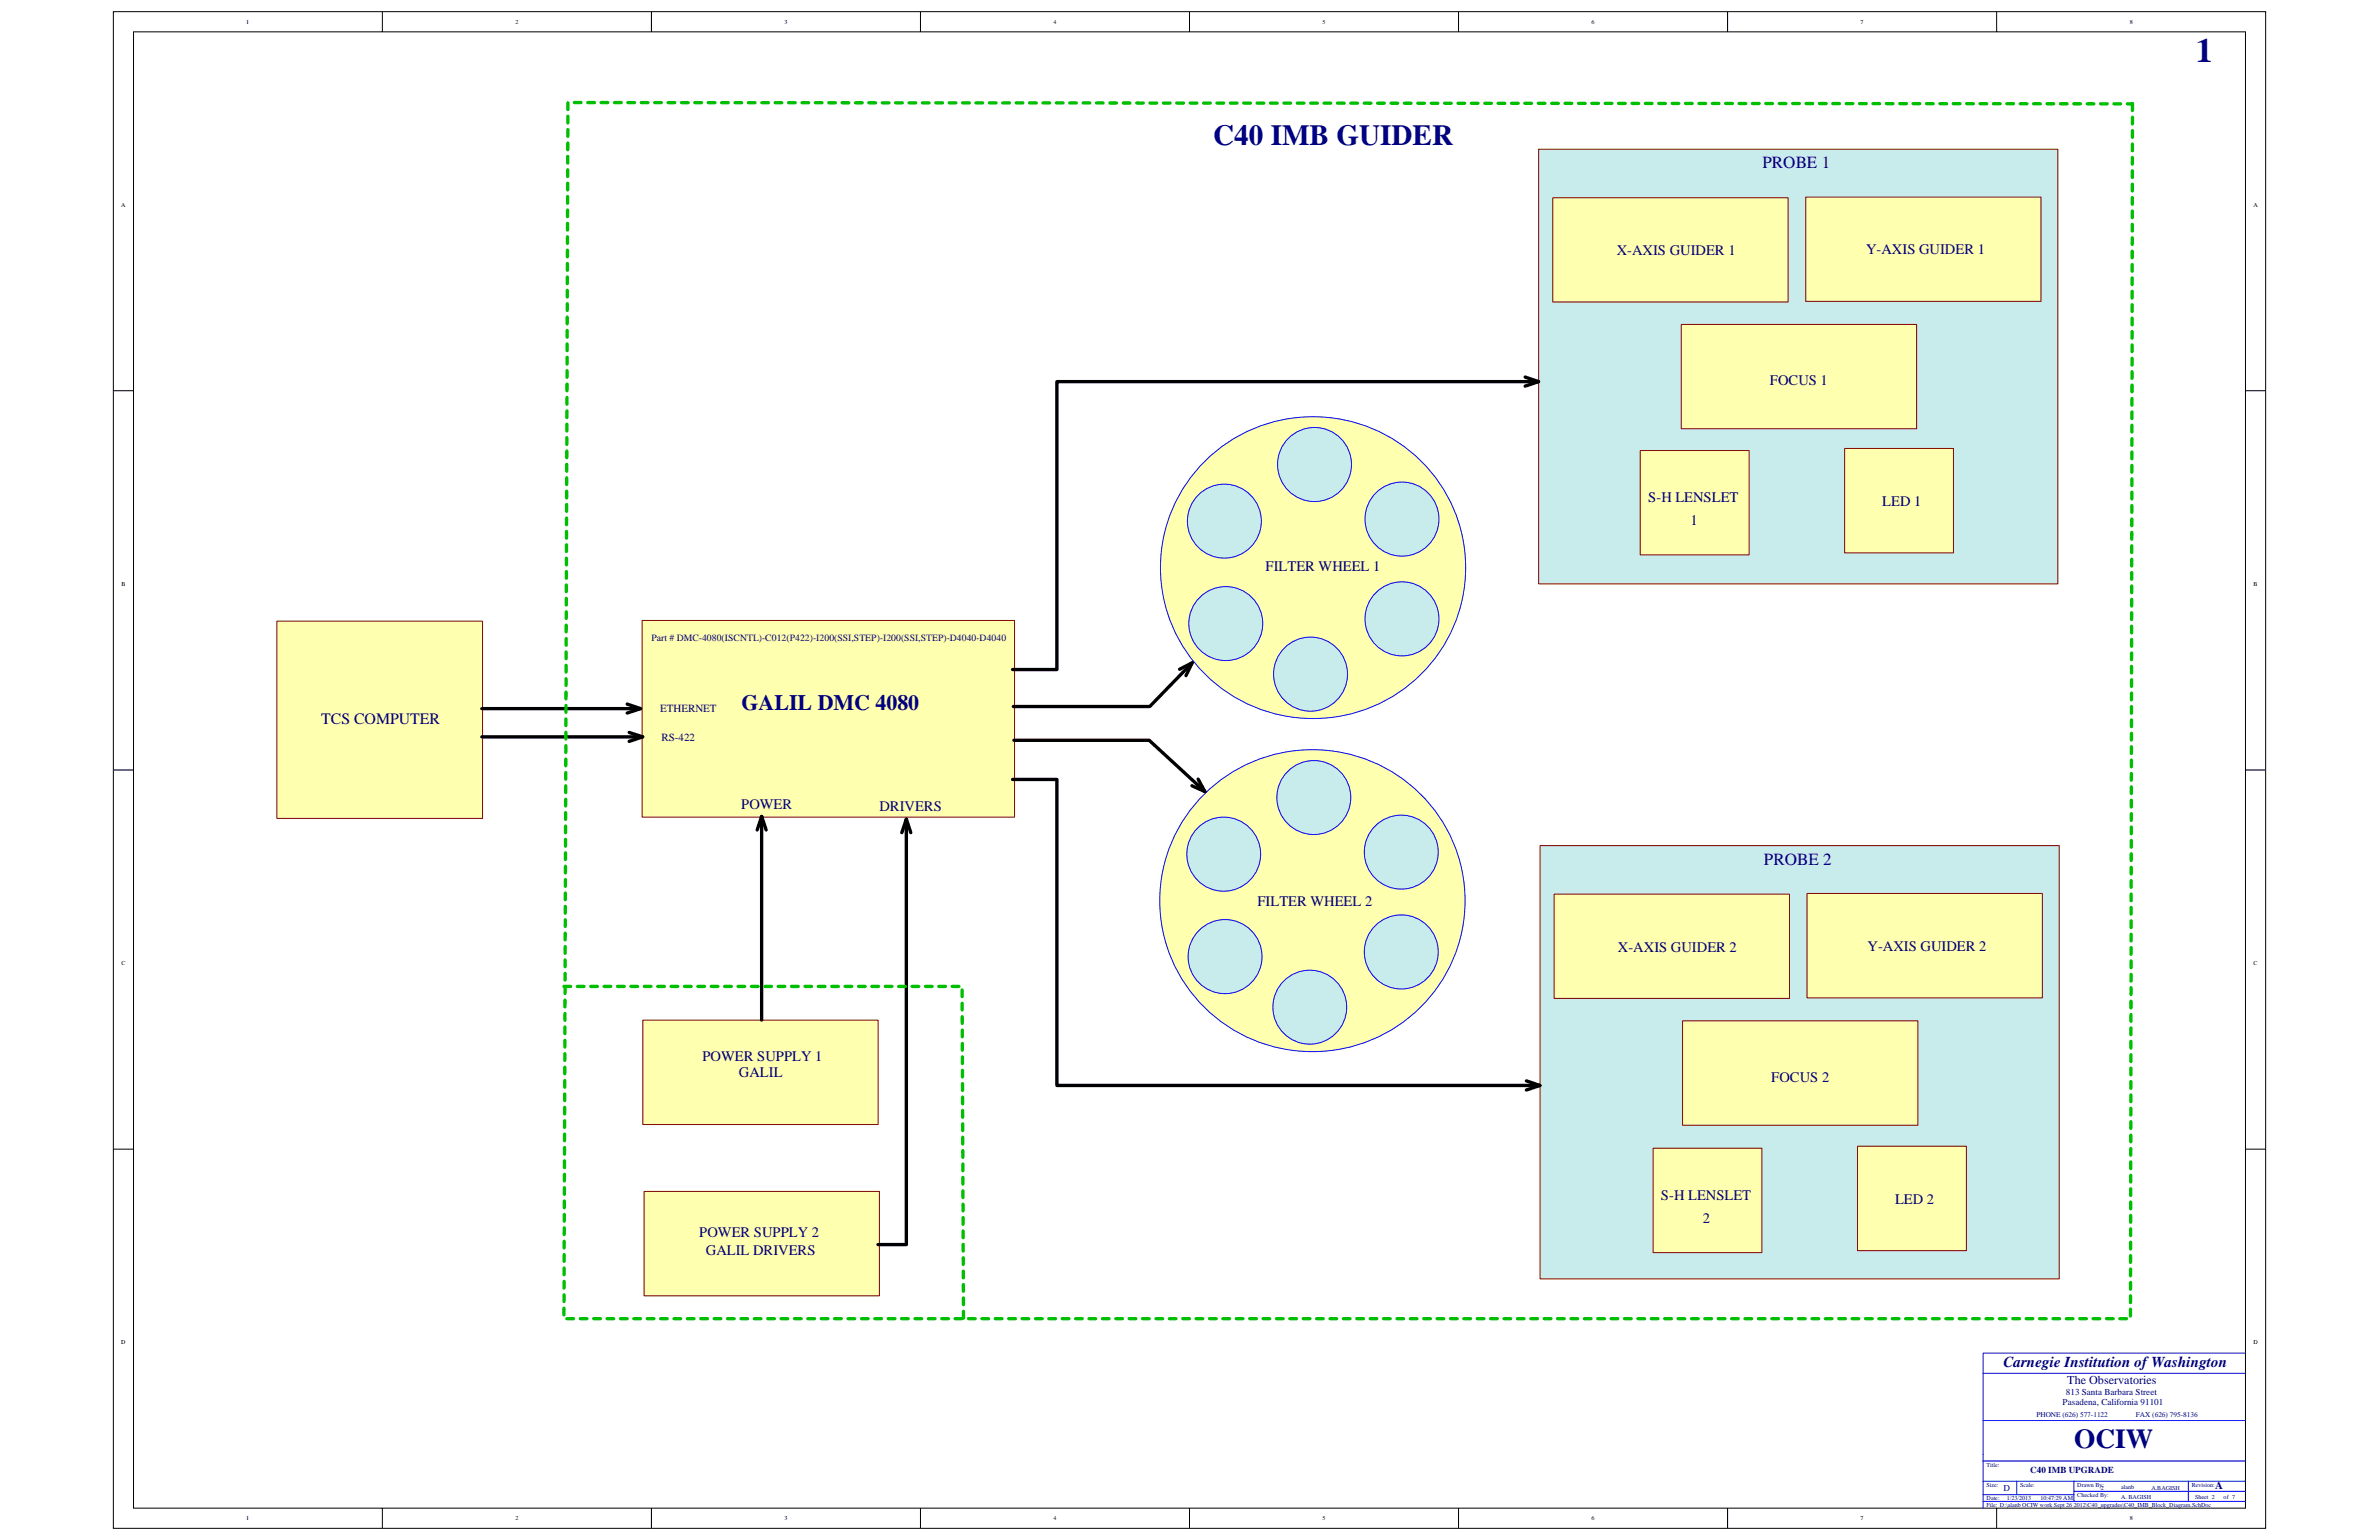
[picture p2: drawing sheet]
<svg xmlns="http://www.w3.org/2000/svg" width="432mm" height="279mm" viewBox="0 0 432 279" stroke-linecap="round" stroke-linejoin="round" font-family="sans-serif">
<defs><g id="words">
<text font-size="6.2" fill="#000080" x="398.5" y="11.3">1</text>
<text font-size="5.3" fill="#000080" x="220.2" y="26.4">C40 IMB GUIDER</text>
<text font-size="5" fill="#000080" x="376.4" y="262.8">OCIW</text>
<text font-size="4" fill="#000080" x="134.6" y="128.8">GALIL DMC 4080</text>
<g font-size="3.1" fill="#000080">
<text x="319.9" y="30.5">PROBE 1</text>
<text x="320.2" y="156.9">PROBE 2</text>
</g>
<text font-size="2.9" fill="#000080" x="58.3" y="131.4">TCS COMPUTER</text>
<text font-size="2.8" fill="#000080" x="363.6" y="248">Carnegie Institution of Washington</text>
<g font-size="2.6" fill="#000080">
<text x="293.4" y="46.3">X-AXIS GUIDER 1</text>
<text x="338.7" y="46.2">Y-AXIS GUIDER 1</text>
<text x="321.2" y="69.9">FOCUS 1</text>
<text x="299.2" y="91.1">S-H LENSLET</text>
<text x="306.9" y="95.3">1</text>
<text x="341.7" y="91.8">LED 1</text>
<text x="229.7" y="103.5">FILTER WHEEL 1</text>
<text x="134.5" y="146.8">POWER</text>
<text x="159.6" y="147.1">DRIVERS</text>
<text x="228.2" y="164.4">FILTER WHEEL 2</text>
<text x="293.7" y="172.6">X-AXIS GUIDER 2</text>
<text x="339" y="172.5">Y-AXIS GUIDER 2</text>
<text x="127.5" y="192.6">POWER SUPPLY 1</text>
<text x="134.1" y="195.4">GALIL</text>
<text x="321.5" y="196.3">FOCUS 2</text>
<text x="301.5" y="217.8">S-H LENSLET</text>
<text x="309.1" y="221.8">2</text>
<text x="344" y="218.4">LED 2</text>
<text x="126.9" y="224.4">POWER SUPPLY 2</text>
<text x="128.1" y="227.7">GALIL DRIVERS</text>
</g>
<text font-size="2.2" fill="#000080" x="375.2" y="251.1">The Observatories</text>
<g font-size="2" fill="#000080">
<text x="119.8" y="129.2">ETHERNET</text>
<text x="120.1" y="134.4">RS-422</text>
<text x="402.1" y="270.2">A</text>
</g>
<text font-size="1.8" fill="#000080" x="118.2" y="116.3">Part # DMC-4080(ISCNTL)-C012(P422)-I200(SSI,STEP)-I200(SSI,STEP)-D4040-D4040</text>
<g font-size="1.7" fill="#000080">
<text x="374.4" y="254.9">Pasadena, California 91101</text>
<text x="375" y="253.1">813 Santa Barbara Street</text>
<text x="368.5" y="267.2">C40 IMB UPGRADE</text>
<text x="363.6" y="270.6">D</text>
</g>
<g font-size="1.3" fill="#000080">
<text x="369.6" y="257.1">PHONE (626) 577-1122</text>
<text x="387.7" y="257.1">FAX (626) 795-8136</text>
</g>
<g font-size="1.1">
<text x="44.7" y="4.3">1</text>
<text x="93.6" y="4.3">2</text>
<text x="142.4" y="4.3">3</text>
<text x="191.2" y="4.3">4</text>
<text x="240.1" y="4.3">5</text>
<text x="288.9" y="4.3">6</text>
<text x="337.7" y="4.3">7</text>
<text x="386.5" y="4.3">8</text>
<text x="22" y="37.5">A</text>
<text x="409" y="37.5">A</text>
<text x="22" y="106.3">B</text>
<text x="409" y="106.3">B</text>
<text x="22" y="175.1">C</text>
<text x="409" y="175.1">C</text>
<text x="22" y="243.9">D</text>
<text x="409" y="243.9">D</text>
<text x="44.7" y="275.8">1</text>
<text x="93.6" y="275.8">2</text>
<text x="142.4" y="275.8">3</text>
<text x="191.2" y="275.8">4</text>
<text x="240.1" y="275.8">5</text>
<text x="288.9" y="275.8">6</text>
<text x="337.7" y="275.8">7</text>
<text x="386.5" y="275.8">8</text>
</g>
<g font-size="1.1" fill="#000080">
<text x="360.6" y="266.1">Title:</text>
<text x="360.6" y="269.7">Size:</text>
<text x="366.7" y="269.7">Scale:</text>
<text x="377" y="269.7">Drawn By:</text>
<text x="397.8" y="269.7">Revision:</text>
<text x="360.6" y="272.2">Date:</text>
<text x="360.6" y="273.4">File: D:\alanb OCIW work Sept 26 2012\C40_upgrades\C40_IMB_Block_Diagram.SchDoc</text>
<text x="364.2" y="272.2">1/23/2013</text>
<text x="370.3" y="272.2">10:47:29 AM</text>
<text x="377" y="271.6">Checked By:</text>
<text x="381.3" y="270.3">2</text>
<text x="385" y="271.9">A. BAGISH</text>
<text x="385" y="270.1">alanb</text>
<text x="390.5" y="270.3">A.BAGISH</text>
<text x="398.4" y="271.9">Sheet 2</text>
<text x="403.6" y="271.9">of 7</text>
</g>
</g></defs>
<path d="M20.6 2.1h390.6v275.2h-390.6z" fill="none" stroke="#000" stroke-width=".18"/>
<path d="M24.3 5.8h383.3v267.8h-383.3z" fill="#fff"/>
<g fill="none" stroke="#000" stroke-width=".18">
<path d="M24.2 5.8h383.4v267.8h-383.4zM69.4 2.1v3.7M118.2 2.1v3.7M167.1 2.1v3.7M215.9 2.1v3.7M264.7 2.1v3.7M313.6 2.1v3.7M362.4 2.1v3.7M20.6 70.9h3.6M407.6 70.9h3.6M20.6 139.7h3.6M407.6 139.7h3.6"/>
<path d="M20.6 208.5h3.6M407.6 208.5h3.6M69.4 273.6v3.7M118.2 273.6v3.7M167.1 273.6v3.7M215.9 273.6v3.7M264.7 273.6v3.7M313.6 273.6v3.7M362.4 273.6v3.7"/>
</g>
<path d="M359.9 257.7h47.7M407.6 249.2h-47.7v24.4M407.6 245.5h-47.7v3.7M359.9 271.2h16.5M359.9 265.1h47.7M359.9 268.7h47.7M359.9 272.4h47.7M366.1 268.7v2.5M376.4 268.7v3.7M376.4 270.6h31.2M397.2 268.7v3.7" fill="none" stroke="#00f" stroke-width=".18"/>
<g fill="#ffffb0" stroke="#00f" stroke-width=".18">
<path d="M217.9 144.8a27.7 27.7 0 0 1 31.3-6.5 27.7 27.7 0 0 1 16.6 27.2 27.7 27.7 0 0 1-28.6 25.3 27.7 27.7 0 0 1-26.7-27.4 27.1 27.1 0 0 1 7.4-18.6z" fill-rule="evenodd"/>
<path d="M218 84.3a27.7 27.7 0 0 1 30.3-6.9 27.7 27.7 0 0 1 17.7 25.6 27.7 27.7 0 0 1-27.7 27.4 27.7 27.7 0 0 1-27.7-27.4 27.1 27.1 0 0 1 7.4-18.7z" fill-rule="evenodd"/>
</g>
<path d="M50.3 112.7h37.3v35.8h-37.3z" fill="#ffffb0"/>
<path d="M50.2 112.7h37.4v35.8h-37.4z" fill="none" stroke="#800000" stroke-width=".18"/>
<path d="M116.6 112.6h67.5v35.7h-67.5z" fill="#ffffb0"/>
<path d="M116.5 112.6h67.6v35.7h-67.6z" fill="none" stroke="#800000" stroke-width=".18"/>
<path d="M279.3 27.1h94.2v78.8h-94.2z" fill="#c8ebeb"/>
<path d="M279.3 27.1h94.2v78.8h-94.2z" fill="none" stroke="#800000" stroke-width=".18"/>
<path d="M116.7 185.1h42.7v18.9h-42.7z" fill="#ffffb0"/>
<path d="M116.7 185.1h42.7v18.9h-42.7z" fill="none" stroke="#800000" stroke-width=".18"/>
<path d="M116.9 216.2h42.7v18.9h-42.7z" fill="#ffffb0"/>
<path d="M116.9 216.2h42.7v18.9h-42.7z" fill="none" stroke="#800000" stroke-width=".18"/>
<path d="M281.9 35.9h42.6v18.9h-42.6z" fill="#ffffb0"/>
<path d="M281.8 35.9h42.7v18.9h-42.7z" fill="none" stroke="#800000" stroke-width=".18"/>
<path d="M327.8 35.8h42.7v18.9h-42.7z" fill="#ffffb0"/>
<path d="M327.7 35.8h42.8v18.9h-42.8z" fill="none" stroke="#800000" stroke-width=".18"/>
<path d="M305.2 58.9h42.7v18.9h-42.7z" fill="#ffffb0"/>
<path d="M305.2 58.9h42.7v18.9h-42.7z" fill="none" stroke="#800000" stroke-width=".18"/>
<path d="M279.5 153.4h94.3v78.6h-94.3z" fill="#c8ebeb"/>
<path d="M279.5 153.4h94.3v78.6h-94.3z" fill="none" stroke="#800000" stroke-width=".18"/>
<path d="M282.1 162.2h42.7v18.9h-42.7z" fill="#ffffb0"/>
<path d="M282.1 162.2h42.7v18.9h-42.7z" fill="none" stroke="#800000" stroke-width=".18"/>
<path d="M328 162.1h42.7v18.9h-42.7z" fill="#ffffb0"/>
<path d="M328 162.1h42.7v18.9h-42.7z" fill="none" stroke="#800000" stroke-width=".18"/>
<path d="M305.4 185.2h42.7v19h-42.7z" fill="#ffffb0"/>
<path d="M305.4 185.2h42.7v19h-42.7z" fill="none" stroke="#800000" stroke-width=".18"/>
<path d="M300.1 208.3h19.7v19h-19.7z" fill="#ffffb0"/>
<path d="M300 208.3h19.8v19h-19.8z" fill="none" stroke="#800000" stroke-width=".18"/>
<path d="M337.2 208h19.7v18.9h-19.7z" fill="#ffffb0"/>
<path d="M337.1 208h19.8v18.9h-19.8z" fill="none" stroke="#800000" stroke-width=".18"/>
<path d="M297.7 81.8h19.8v18.9h-19.8z" fill="#ffffb0"/>
<path d="M297.7 81.7h19.8v19h-19.8z" fill="none" stroke="#800000" stroke-width=".18"/>
<path d="M334.8 81.4h19.8v18.9h-19.8z" fill="#ffffb0"/>
<path d="M334.8 81.4h19.8v18.9h-19.8z" fill="none" stroke="#800000" stroke-width=".18"/>
<g fill="none" stroke="#000" stroke-width=".61">
<path d="M276.8 68.4l2.5 .8-2.5 .9M279.3 69.2h-87.5v52.3h-8M87.5 133.7h29.1M87.5 128.6h28.8M113.8 127.7l2.5 .9-2.5 .8M114.2 132.9l2.4 .8-2.4 .8M184 134.3h24.6l10.1 9.3M214.1 121.4l2.3-1.2-1.1 2.4M216.4 120.2l-7.7 8h-24.8M137.4 150.6l.8-2.5 .9 2.5M138.2 148.1v37M163.7 151.1l.8-2.5 .8 2.5"/>
<path d="M164.5 148.6v77.2h-5.1M183.8 141.4h8v55.5h87.7M217.5 141.4l1.2 2.2-2.4-1M277.1 196.1l2.4 .8-2.4 .9"/>
</g>
<g fill="#c8ebeb" stroke="#00f" stroke-width=".18">
<circle cx="238.6" cy="84.3" r="6.7"/>
<circle cx="237.9" cy="122.3" r="6.7"/>
<circle cx="222.2" cy="94.6" r="6.7"/>
<circle cx="222.5" cy="113.1" r="6.7"/>
<circle cx="254.5" cy="94.2" r="6.7"/>
<circle cx="254.5" cy="112.3" r="6.7"/>
<circle cx="238.5" cy="144.7" r="6.7"/>
<circle cx="237.7" cy="182.7" r="6.7"/>
<circle cx="222.1" cy="155" r="6.7"/>
<circle cx="222.4" cy="173.6" r="6.7"/>
<circle cx="254.3" cy="154.6" r="6.7"/>
<circle cx="254.3" cy="172.7" r="6.7"/>
</g>
<path d="M387.1 18.8l-.4 220.4h-284.3l.7-220.6 284 .2M102.4 179h72.2l.3 60.2" fill="none" stroke="#00bf00" stroke-width=".61" stroke-dasharray="1.2 1.2"/>
<use href="#words"/>
</svg>
